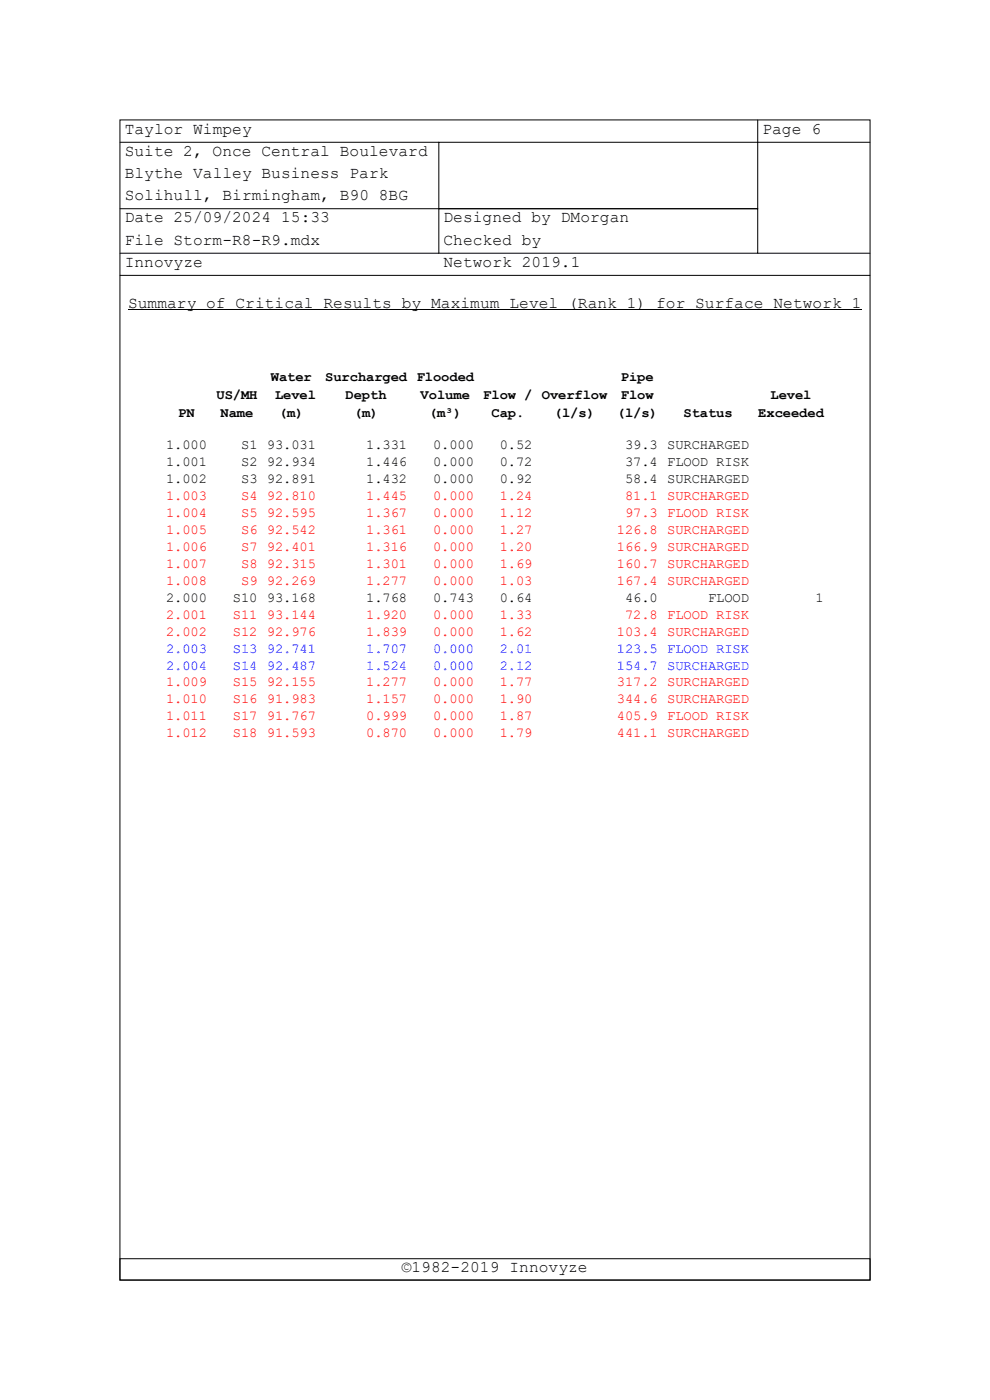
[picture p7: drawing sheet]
<svg xmlns="http://www.w3.org/2000/svg" width="210mm" height="297mm" viewBox="0 0 210 297" stroke-linecap="round" stroke-linejoin="round" font-family="sans-serif">
<defs><g id="words">
<g font-size="3.4">
<text x="26.5" y="28.3">Taylor Wimpey</text>
<text x="161.7" y="28.3">Page 6</text>
<text x="26.5" y="33.1">Suite 2, Once Central Boulevard</text>
<text x="26.5" y="37.8">Blythe Valley Business Park</text>
<text x="26.5" y="42.5">Solihull, Birmingham, B90 8BG</text>
<text x="26.5" y="47.2">Date 25/09/2024 15:33</text>
<text x="94.1" y="47.2">Designed by DMorgan</text>
<text x="26.5" y="51.9">File Storm-R8-R9.mdx</text>
<text x="94.1" y="51.9">Checked by</text>
<text x="26.5" y="56.6">Innovyze</text>
<text x="94.1" y="56.6">Network 2019.1</text>
<text x="27.2" y="65.3">Summary of Critical Results by Maximum Level (Rank 1) for Surface Network 1</text>
<text x="85.3" y="269.8">©1982-2019 Innovyze</text>
</g>
<g font-size="2.9">
<text x="57.4" y="80.9">Water</text>
<text x="69" y="80.9">Surcharged Flooded</text>
<text x="131.7" y="80.9">Pipe</text>
<text x="37.8" y="88.5">PN</text>
<text x="45.9" y="84.7">US/MH</text>
<text x="46.8" y="88.5">Name</text>
<text x="58.3" y="84.7">Level</text>
<text x="59.2" y="88.5">(m)</text>
<text x="73.3" y="84.7">Depth</text>
<text x="75.1" y="88.5">(m)</text>
<text x="89.2" y="84.7">Volume</text>
<text x="91" y="88.5">(m³)</text>
<text x="102.5" y="84.7">Flow / Overflow</text>
<text x="104.3" y="88.5">Cap.</text>
<text x="117.5" y="88.5">(l/s)</text>
<text x="130.8" y="88.5">(l/s)</text>
<text x="131.7" y="84.7">Flow</text>
<text x="145" y="88.5">Status</text>
<text x="160.9" y="88.5">Exceeded</text>
<text x="163.4" y="84.7">Level</text>
<text x="35.2" y="95.3">1.000</text>
<text x="51.1" y="95.3">S1</text>
<text x="56.6" y="95.3">93.031</text>
<text x="77.7" y="95.3">1.331</text>
<text x="91.9" y="95.3">0.000</text>
<text x="106" y="95.3">0.52</text>
<text x="132.6" y="95.3">39.3 SURCHARGED</text>
<text x="35.2" y="98.9">1.001</text>
<text x="51.1" y="98.9">S2</text>
<text x="56.6" y="98.9">92.934</text>
<text x="77.7" y="98.9">1.446</text>
<text x="91.9" y="98.9">0.000</text>
<text x="106" y="98.9">0.72</text>
<text x="132.6" y="98.9">37.4 FLOOD RISK</text>
<text x="35.2" y="102.5">1.002</text>
<text x="51.1" y="102.5">S3</text>
<text x="56.6" y="102.5">92.891</text>
<text x="77.7" y="102.5">1.432</text>
<text x="91.9" y="102.5">0.000</text>
<text x="106" y="102.5">0.92</text>
<text x="132.6" y="102.5">58.4 SURCHARGED</text>
<text x="35.2" y="127.6">2.000</text>
<text x="49.4" y="127.6">S10</text>
<text x="56.6" y="127.6">93.168</text>
<text x="77.7" y="127.6">1.768</text>
<text x="91.9" y="127.6">0.743</text>
<text x="106" y="127.6">0.64</text>
<text x="132.6" y="127.6">46.0</text>
<text x="150.2" y="127.6">FLOOD</text>
<text x="173" y="127.6">1</text>
</g>
<g font-size="2.9" fill="#f00">
<text x="35.2" y="106.1">1.003</text>
<text x="51.1" y="106.1">S4</text>
<text x="56.6" y="106.1">92.810</text>
<text x="77.7" y="106.1">1.445</text>
<text x="91.9" y="106.1">0.000</text>
<text x="106" y="106.1">1.24</text>
<text x="132.6" y="106.1">81.1 SURCHARGED</text>
<text x="35.2" y="109.6">1.004</text>
<text x="35.2" y="113.2">1.005</text>
<text x="51.1" y="109.6">S5</text>
<text x="51.1" y="113.2">S6</text>
<text x="56.6" y="109.6">92.595</text>
<text x="56.6" y="113.2">92.542</text>
<text x="77.7" y="109.6">1.367</text>
<text x="77.7" y="113.2">1.361</text>
<text x="91.9" y="109.6">0.000</text>
<text x="91.9" y="113.2">0.000</text>
<text x="106" y="109.6">1.12</text>
<text x="106" y="113.2">1.27</text>
<text x="130.8" y="113.2">126.8 SURCHARGED</text>
<text x="132.6" y="109.6">97.3 FLOOD RISK</text>
<text x="35.2" y="116.8">1.006</text>
<text x="51.1" y="116.8">S7</text>
<text x="56.6" y="116.8">92.401</text>
<text x="77.7" y="116.8">1.316</text>
<text x="91.9" y="116.8">0.000</text>
<text x="106" y="116.8">1.20</text>
<text x="130.8" y="116.8">166.9 SURCHARGED</text>
<text x="35.2" y="120.4">1.007</text>
<text x="35.2" y="124">1.008</text>
<text x="51.1" y="120.4">S8</text>
<text x="51.1" y="124">S9</text>
<text x="56.6" y="120.4">92.315</text>
<text x="56.6" y="124">92.269</text>
<text x="77.7" y="120.4">1.301</text>
<text x="77.7" y="124">1.277</text>
<text x="91.9" y="120.4">0.000</text>
<text x="91.9" y="124">0.000</text>
<text x="106" y="120.4">1.69</text>
<text x="106" y="124">1.03</text>
<text x="130.8" y="120.4">160.7 SURCHARGED</text>
<text x="130.8" y="124">167.4 SURCHARGED</text>
<text x="35.2" y="131.2">2.001</text>
<text x="49.4" y="131.2">S11</text>
<text x="56.6" y="131.2">93.144</text>
<text x="77.7" y="131.2">1.920</text>
<text x="91.9" y="131.2">0.000</text>
<text x="106" y="131.2">1.33</text>
<text x="132.6" y="131.2">72.8 FLOOD RISK</text>
<text x="35.2" y="134.8">2.002</text>
<text x="49.4" y="134.8">S12</text>
<text x="56.6" y="134.8">92.976</text>
<text x="77.7" y="134.8">1.839</text>
<text x="91.9" y="134.8">0.000</text>
<text x="106" y="134.8">1.62</text>
<text x="130.8" y="134.8">103.4 SURCHARGED</text>
<text x="35.2" y="145.6">1.009</text>
<text x="35.2" y="149.2">1.010</text>
<text x="49.4" y="145.6">S15</text>
<text x="49.4" y="149.2">S16</text>
<text x="56.6" y="145.6">92.155</text>
<text x="56.6" y="149.2">91.983</text>
<text x="77.7" y="145.6">1.277</text>
<text x="77.7" y="149.2">1.157</text>
<text x="91.9" y="145.6">0.000</text>
<text x="91.9" y="149.2">0.000</text>
<text x="106" y="145.6">1.77</text>
<text x="106" y="149.2">1.90</text>
<text x="130.8" y="145.6">317.2 SURCHARGED</text>
<text x="130.8" y="149.2">344.6 SURCHARGED</text>
<text x="35.2" y="152.8">1.011</text>
<text x="49.4" y="152.8">S17</text>
<text x="56.6" y="152.8">91.767</text>
<text x="77.7" y="152.8">0.999</text>
<text x="91.9" y="152.8">0.000</text>
<text x="106" y="152.8">1.87</text>
<text x="130.8" y="152.8">405.9 FLOOD RISK</text>
<text x="35.2" y="156.4">1.012</text>
<text x="49.4" y="156.4">S18</text>
<text x="56.6" y="156.4">91.593</text>
<text x="77.7" y="156.4">0.870</text>
<text x="91.9" y="156.4">0.000</text>
<text x="106" y="156.4">1.79</text>
<text x="130.8" y="156.4">441.1 SURCHARGED</text>
</g>
<g font-size="2.9" fill="#00f">
<text x="35.2" y="138.4">2.003</text>
<text x="35.2" y="142">2.004</text>
<text x="49.4" y="138.4">S13</text>
<text x="49.4" y="142">S14</text>
<text x="56.6" y="138.4">92.741</text>
<text x="56.6" y="142">92.487</text>
<text x="77.7" y="138.4">1.707</text>
<text x="77.7" y="142">1.524</text>
<text x="91.9" y="138.4">0.000</text>
<text x="91.9" y="142">0.000</text>
<text x="106" y="138.4">2.01</text>
<text x="106" y="142">2.12</text>
<text x="130.8" y="138.4">123.5 FLOOD RISK</text>
<text x="130.8" y="142">154.7 SURCHARGED</text>
</g>
</g></defs>
<path d="M25.4 30.2h67.7M25.4 25.4h159.2v246.2h-159.2zM93.1 30.2h67.6v14.1h-67.6zM160.7 30.2h23.9M160.7 25.4v4.8M25.4 44.3h67.7M25.4 53.7h67.7M25.4 58.4h159.2M93.1 44.3h67.6v9.4h-67.6zM160.7 53.7h23.9M27.2 65.7h155.5M25.4 267h159.2v4.6h-159.2z" fill="none" stroke="#000" stroke-width=".21"/>
<use href="#words"/>
</svg>
